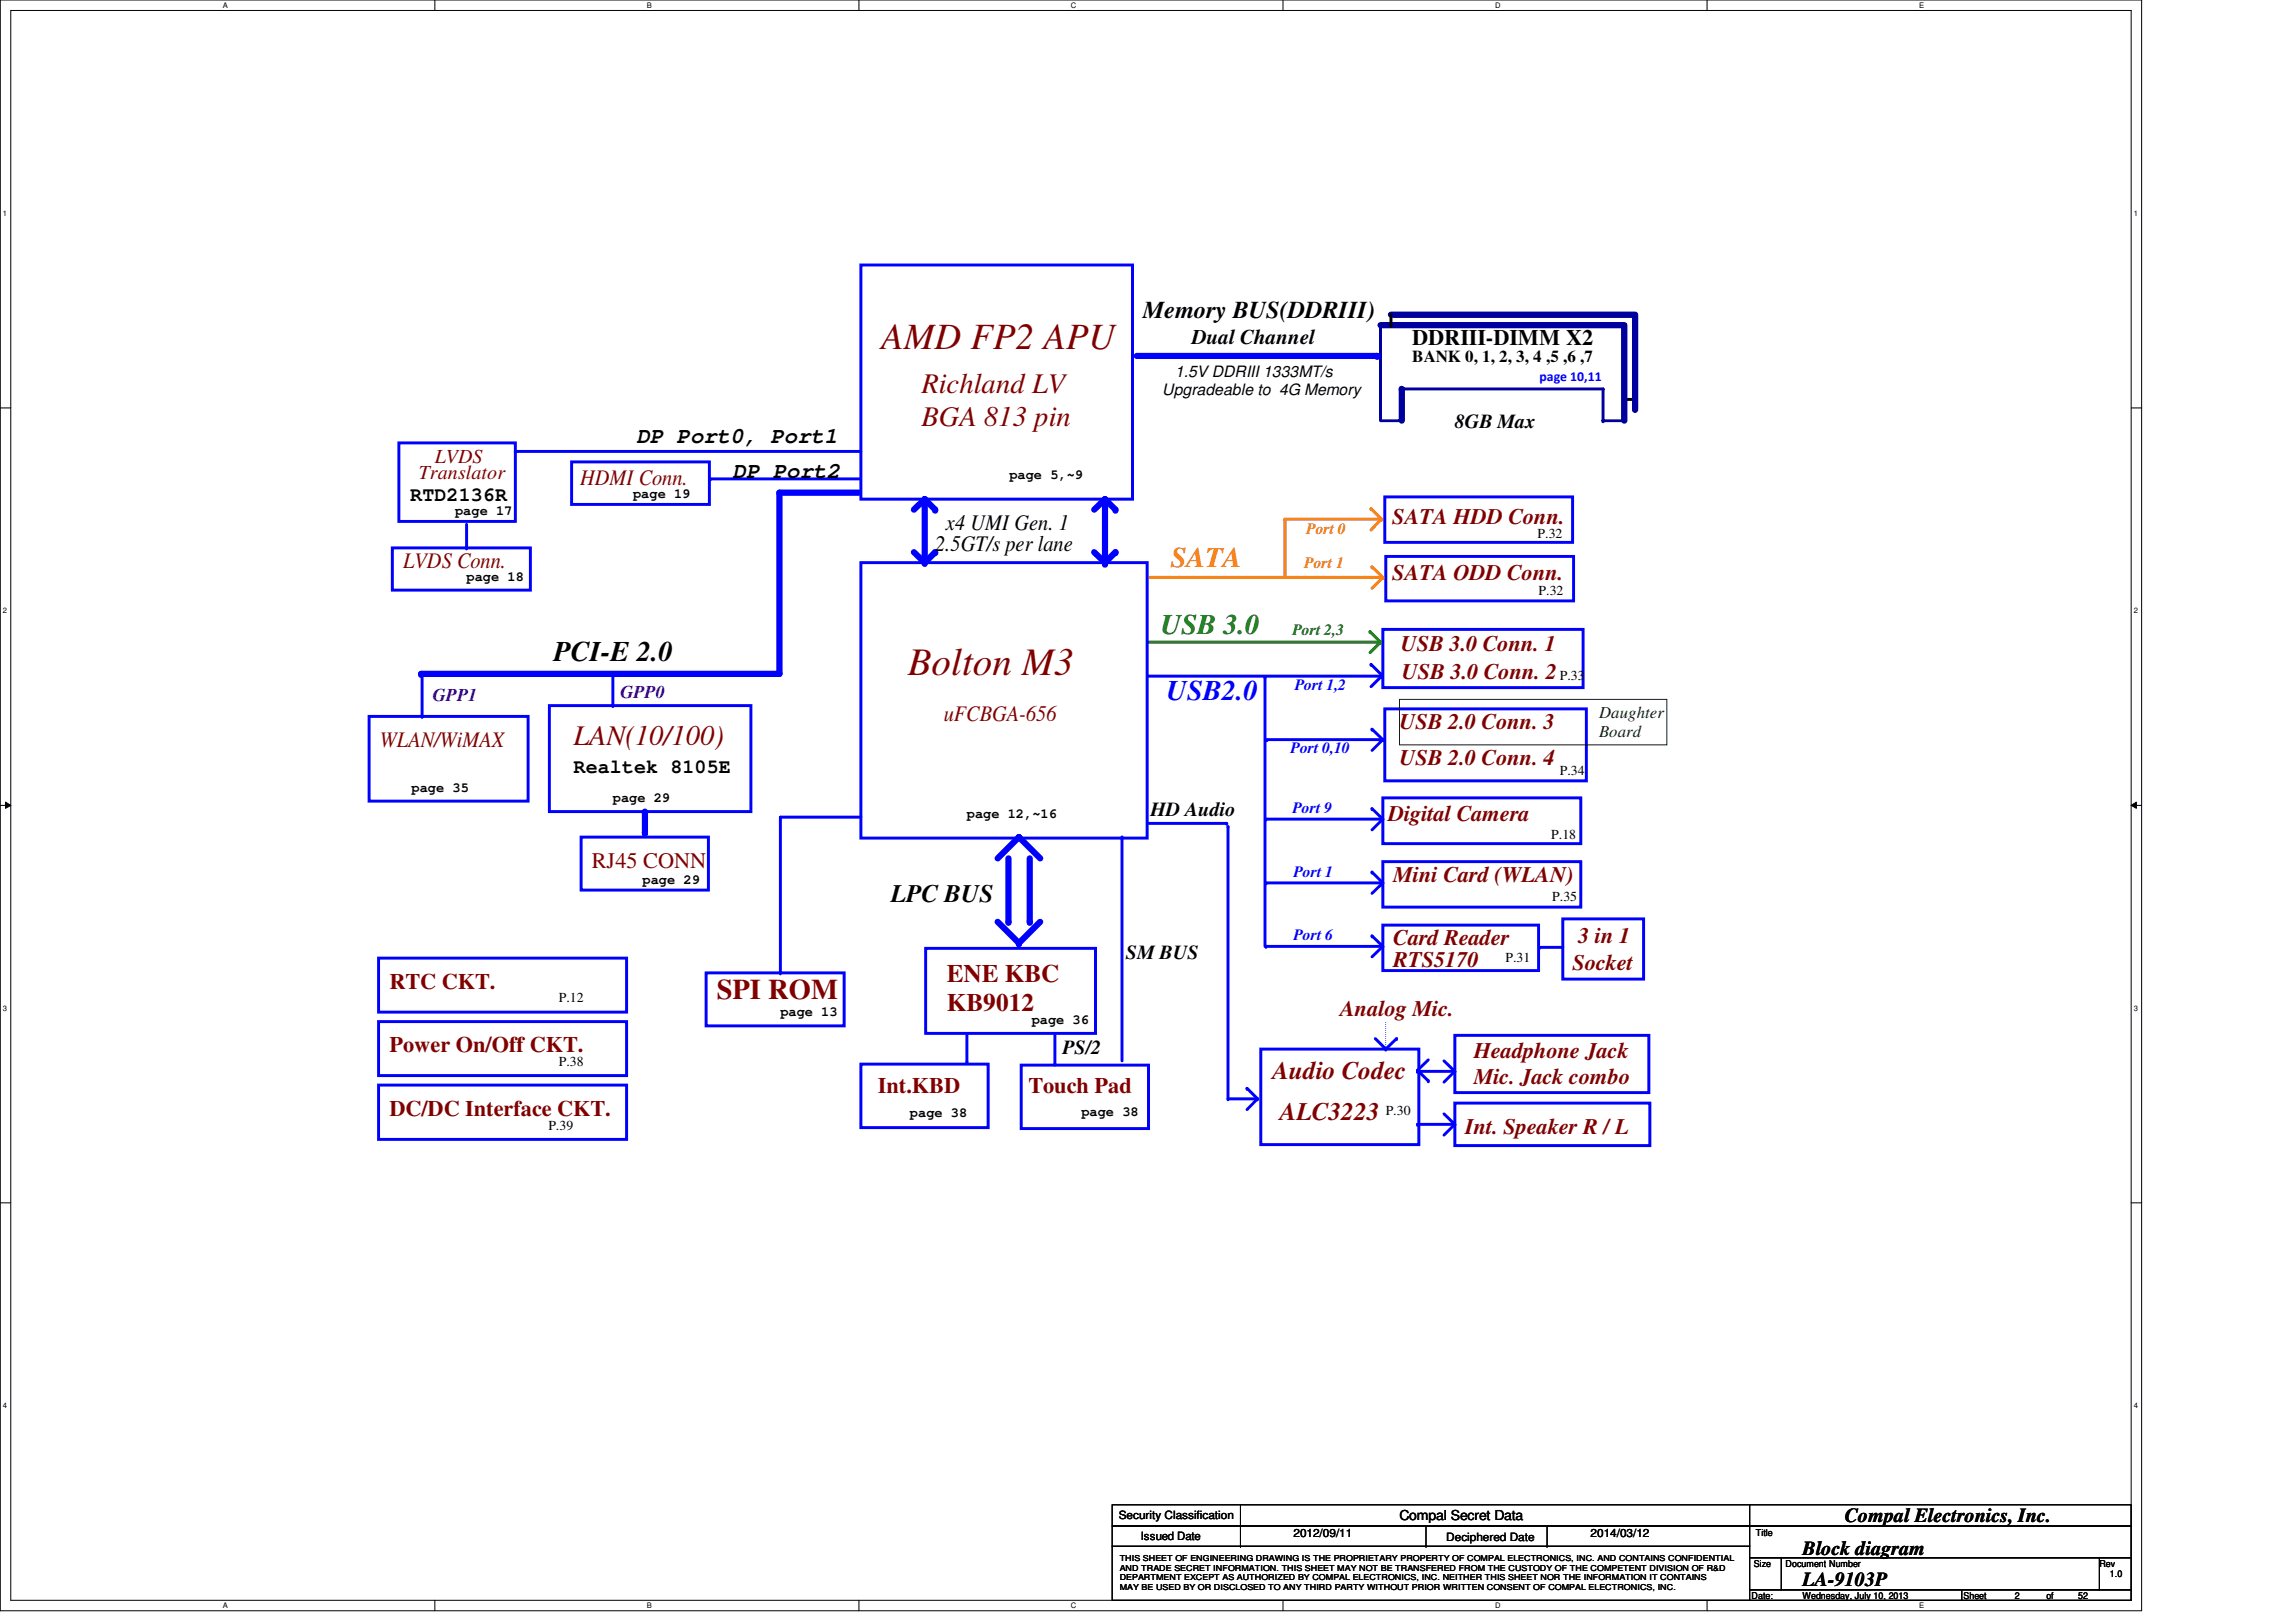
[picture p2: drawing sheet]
<svg xmlns="http://www.w3.org/2000/svg" width="297mm" height="210mm" viewBox="0 0 297 210" stroke-linecap="round" stroke-linejoin="round" font-family="sans-serif">
<defs><g id="words">
<text font-size="5" fill="#800000" x="117.4" y="87.4">Bolton M3</text>
<text font-size="4.8" fill="#800000" x="114" y="45.1">AMD FP2 APU</text>
<g font-size="3.7" fill="#800000">
<text x="119.2" y="50.8">Richland LV</text>
<text x="119.2" y="55.2">BGA 813 pin</text>
<text x="74.2" y="96.4">LAN(10/100)</text>
<text x="92.7" y="129.2">SPI ROM</text>
</g>
<text font-size="3.7" fill="#ff8000" x="151.5" y="73.4">SATA</text>
<text font-size="3.7" fill="#008000" x="150.2" y="82">USB 3.0</text>
<text font-size="3.7" x="71.6" y="85.6">PCI-E 2.0</text>
<text font-size="3.7" fill="#00f" x="150.9" y="90.6">USB2.0</text>
<text font-size="3.3" x="115.2" y="116.8">LPC BUS</text>
<g font-size="3.3" fill="#800000">
<text x="122.5" y="127.1">ENE KBC</text>
<text x="122.5" y="130.9">KB9012</text>
<text x="164.6" y="139.7">Audio Codec</text>
<text x="165.6" y="145">ALC3223</text>
</g>
<text font-size="3.1" x="147.9" y="41.1">Memory BUS(DDRIII)</text>
<g font-size="2.9">
<text x="182.7" y="44.7">DDRIII-DIMM X2</text>
<text x="82.3" y="57.3">DP Port0, Port1</text>
<text x="94.8" y="61.8">DP Port2</text>
<text x="121" y="71.3">2.5GT/s per lane</text>
<text x="122.4" y="68.5">x4 UMI Gen. 1</text>
</g>
<g font-size="2.9" fill="#800000">
<text x="75.1" y="62.8">HDMI Conn.</text>
<text x="180.1" y="67.8">SATA HDD Conn.</text>
<text x="52.2" y="73.5">LVDS Conn.</text>
<text x="180.1" y="75">SATA ODD Conn.</text>
<text x="181.2" y="84.2">USB 3.0 Conn. 1</text>
<text x="181.4" y="87.9">USB 3.0 Conn. 2</text>
<text x="122.1" y="93.3">uFCBGA-656</text>
<text x="181.1" y="94.4">USB 2.0 Conn. 3</text>
<text x="49.1" y="96.6">WLAN/WiMAX</text>
<text x="181.1" y="99">USB 2.0 Conn. 4</text>
<text x="179.6" y="106.3">Digital Camera</text>
<text x="76.6" y="112.3">RJ45 CONN</text>
<text x="180.3" y="114.1">Mini Card (WLAN)</text>
<text x="180.3" y="122.3">Card Reader</text>
<text x="180.3" y="125.1">RTS5170</text>
<text x="203.5" y="125.5">Socket</text>
<text x="204.2" y="122.1">3 in 1</text>
<text x="50.4" y="128">RTC CKT.</text>
<text x="173.4" y="131.5">Analog Mic.</text>
<text x="50.4" y="136.2">Power On/Off CKT.</text>
<text x="190.7" y="136.9">Headphone Jack</text>
<text x="113.6" y="141.4">Int.KBD</text>
<text x="133.1" y="141.4">Touch Pad</text>
<text x="190.7" y="140.3">Mic. Jack combo</text>
<text x="50.4" y="144.4">DC/DC Interface CKT.</text>
<text x="189.6" y="146.8">Int. Speaker R / L</text>
</g>
<text font-size="2.7" x="154.2" y="44.5">Dual Channel</text>
<g font-size="2.6" fill="#800000">
<text x="56.3" y="59.9">LVDS</text>
<text x="54.2" y="61.9">Translator</text>
</g>
<g font-size="2.6">
<text x="188.2" y="55.3">8GB Max</text>
<text x="53.1" y="64.8">RTD2136R</text>
<text x="74.2" y="100">Realtek 8105E</text>
<text x="148.8" y="105.5">HD Audio</text>
<text x="145.7" y="124.1">SM BUS</text>
<text x="137.5" y="136.4">PS/2</text>
<text x="238.7" y="197">Compal Electronics, Inc.</text>
<text x="233.2" y="201.2">Block diagram</text>
<text x="233.2" y="205.3">LA-9103P</text>
</g>
<g font-size="2.3" fill="#400080">
<text x="56" y="90.7">GPP1</text>
<text x="80.3" y="90.3">GPP0</text>
</g>
<text font-size="2.2" x="182.7" y="46.8">BANK 0, 1, 2, 3, 4 ,5 ,6 ,7</text>
<g font-size="2.2" fill="#004000">
<text x="206.9" y="92.9">Daughter</text>
<text x="206.9" y="95.4">Board</text>
</g>
<g font-size="2">
<text x="150.4" y="51.2">Upgradeable to 4G Memory</text>
<text x="152" y="48.8">1.5V DDRIII 1333MT/s</text>
</g>
<g font-size="2" fill="#ff8000">
<text x="169" y="69.1">Port 0</text>
<text x="168.7" y="73.5">Port 1</text>
</g>
<text font-size="2" fill="#008000" x="167.2" y="82.2">Port 2,3</text>
<g font-size="2" fill="#00f">
<text x="167.5" y="89.3">Port 1,2</text>
<text x="167" y="97.4">Port 0,10</text>
<text x="167.2" y="105.2">Port 9</text>
<text x="167.3" y="113.5">Port 1</text>
<text x="167.3" y="121.7">Port 6</text>
</g>
<text font-size="1.8" fill="#00f" x="199.2" y="49.3">page 10,11</text>
<g font-size="1.8">
<text x="81.9" y="64.5">page 19</text>
<text x="130.6" y="62">page 5,~9</text>
<text x="58.9" y="66.7">page 17</text>
<text x="198.9" y="69.6">P.32</text>
<text x="60.4" y="75.1">page 18</text>
<text x="199" y="77">P.32</text>
<text x="201.8" y="88">P.33</text>
<text x="201.8" y="100.3">P.34</text>
<text x="53.3" y="102.4">page 35</text>
<text x="79.3" y="103.8">page 29</text>
<text x="125.1" y="105.9">page 12,~16</text>
<text x="200.7" y="108.6">P.18</text>
<text x="83.1" y="114.4">page 29</text>
<text x="200.8" y="116.5">P.35</text>
<text x="194.8" y="124.5">P.31</text>
<text x="72.3" y="129.7">P.12</text>
<text x="101" y="131.5">page 13</text>
<text x="72.3" y="137.9">P.38</text>
<text x="133.5" y="132.5">page 36</text>
<text x="70.9" y="146.2">P.39</text>
<text x="117.7" y="144.6">page 38</text>
<text x="139.9" y="144.4">page 38</text>
<text x="179.3" y="144.2">P.30</text>
<text x="181.1" y="196.8">Compal Secret Data</text>
</g>
<g font-size="1.5">
<text x="144.7" y="196.6">Security Classification</text>
<text x="147.6" y="199.3">Issued Date</text>
<text x="167.3" y="198.8">2012/09/11</text>
<text x="187.1" y="199.4">Deciphered Date</text>
<text x="205.8" y="198.8">2014/03/12</text>
</g>
<g font-size="1.2">
<text x="226.9" y="202.7">Size</text>
<text x="227.2" y="198.8">Title</text>
<text x="231" y="202.7">Document Number</text>
<text x="271.6" y="202.7">Rev</text>
<text x="226.6" y="206.9">Date:</text>
<text x="233.2" y="206.9">Wednesday, July 10, 2013</text>
<text x="254" y="206.9">Sheet</text>
<text x="260.6" y="206.9">2</text>
<text x="264.7" y="206.9">of</text>
<text x="268.9" y="206.9">52</text>
<text x="273" y="204.1">1.0</text>
</g>
<g font-size="1.1">
<text x="144.9" y="203.2">AND TRADE SECRET INFORMATION. THIS SHEET MAY NOT BE TRANSFERED FROM THE CUSTODY OF THE COMPETENT DIVISION OF R&amp;D</text>
<text x="144.9" y="202">THIS SHEET OF ENGINEERING DRAWING IS THE PROPRIETARY PROPERTY OF COMPAL ELECTRONICS, INC. AND CONTAINS CONFIDENTIAL</text>
<text x="144.9" y="204.5">DEPARTMENT EXCEPT AS AUTHORIZED BY COMPAL ELECTRONICS, INC. NEITHER THIS SHEET NOR THE INFORMATION IT CONTAINS</text>
<text x="144.9" y="205.7">MAY BE USED BY OR DISCLOSED TO ANY THIRD PARTY WITHOUT PRIOR WRITTEN CONSENT OF COMPAL ELECTRONICS, INC.</text>
</g>
<g font-size="1">
<text x="28.8" y="1">A</text>
<text x="83.7" y="1">B</text>
<text x="138.6" y="1">C</text>
<text x="193.4" y="1">D</text>
<text x="248.3" y="1">E</text>
<text x=".4" y="27.9">1</text>
<text x="276.1" y="27.9">1</text>
<text x=".4" y="79.4">2</text>
<text x="276.1" y="79.4">2</text>
<text x=".4" y="130.8">3</text>
<text x="276.1" y="130.8">3</text>
<text x=".4" y="182.2">4</text>
<text x="276.1" y="182.2">4</text>
<text x="28.8" y="208.1">A</text>
<text x="83.7" y="208.1">B</text>
<text x="138.6" y="208.1">C</text>
<text x="193.4" y="208.1">D</text>
<text x="248.3" y="208.1">E</text>
</g>
</g></defs>
<path d="M0 0h277.1v208.4h-277.1zM1.4 1.4h274.3v205.7h-274.3z" fill="none" stroke="#000" stroke-width=".13"/>
<g fill="#fff">
<path d="M28.8 .1h.7v1.1h-.7z"/>
<path d="M28.8 207.2h.7v1.1h-.7z"/>
</g>
<path d="M56.3 0v1.4M56.3 207.1v1.3" fill="none" stroke="#000" stroke-width=".13"/>
<g fill="#fff">
<path d="M83.7 .1h.6v1.1h-.6z"/>
<path d="M83.7 207.2h.6v1.1h-.6z"/>
</g>
<path d="M111.1 0v1.4M111.1 207.1v1.3" fill="none" stroke="#000" stroke-width=".13"/>
<g fill="#fff">
<path d="M138.6 .1h.7v1.1h-.7z"/>
<path d="M138.6 207.2h.7v1.1h-.7z"/>
</g>
<path d="M166 0v1.4M166 207.1v1.3" fill="none" stroke="#000" stroke-width=".13"/>
<g fill="#fff">
<path d="M193.4 .1h.7v1.1h-.7z"/>
<path d="M193.4 207.2h.7v1.1h-.7z"/>
</g>
<path d="M220.8 0v1.4M220.8 207.1v1.3" fill="none" stroke="#000" stroke-width=".13"/>
<g fill="#fff">
<path d="M248.3 .1h.6v1.1h-.6z"/>
<path d="M248.3 207.2h.6v1.1h-.6z"/>
<path d="M.4 27.1h.5v1.1h-.5z"/>
<path d="M276.1 27.1h.5v1.1h-.5z"/>
<path d="M.4 78.5h.5v1.1h-.5z"/>
<path d="M276.1 78.5h.5v1.1h-.5z"/>
</g>
<path d="M0 52.8h1.4M275.7 52.8h1.4" fill="none" stroke="#000" stroke-width=".13"/>
<g fill="#fff">
<path d="M.4 129.9h.5v1.1h-.5z"/>
<path d="M276.1 129.9h.5v1.1h-.5z"/>
</g>
<path d="M0 104.2h1.4M.7 103.8l.7 .4-.7 .4zM275.7 104.2l.7-.4v.8zM275.7 104.2h1.4" fill="none" stroke="#000" stroke-width=".13"/>
<path d="M.7 103.8l.7 .4-.7 .4zM275.7 104.2l.7-.4v.8z" fill="#000"/>
<g fill="#fff">
<path d="M.4 181.4h.5v1.1h-.5z"/>
<path d="M276.1 181.4h.5v1.1h-.5z"/>
</g>
<path d="M0 155.7h1.4M275.7 155.7h1.4" fill="none" stroke="#000" stroke-width=".13"/>
<path d="M210.1 51.7h1.4" fill="none" stroke="#000" stroke-width=".38"/>
<circle cx="210.1" cy="51.7" r=".19" fill="#000"/>
<path d="M181.4 50.3h26" fill="none" stroke="#0000a0" stroke-width=".38"/>
<circle cx="207.4" cy="50.3" r=".19" fill="#0000a0"/>
<path d="M178.6 42.1v12.3h2.8" fill="none" stroke="#0000a0" stroke-width=".38"/>
<path d="M178.6 42.1h31.5v12.3M181.4 50.3v4.1" fill="none" stroke="#0000a0" stroke-width=".8"/>
<circle cx="181.4" cy="50.3" r=".4" fill="#0000a0"/>
<path d="M207.4 50.3v4.1" fill="none" stroke="#0000a0" stroke-width=".38"/>
<circle cx="207.4" cy="54.4" r=".19" fill="#0000a0"/>
<path d="M180 40.7h31.5v12.3" fill="none" stroke="#0000a0" stroke-width=".8"/>
<path d="M180 40.7v1.4" fill="none" stroke="#000" stroke-width=".38"/>
<circle cx="180" cy="42.1" r=".19" fill="#000"/>
<path d="M207.4 54.4h2.7" fill="none" stroke="#0000a0" stroke-width=".38"/>
<circle cx="207.4" cy="54.4" r=".19" fill="#0000a0"/>
<path d="M148.6 87.5h30.1M49 132.2h32.1v7h-32.1zM49 124h32.1v7h-32.1zM49 140.4h32.1v7h-32.1z" fill="none" stroke="#00f" stroke-width=".38"/>
<circle cx="178.7" cy="87.5" r=".19" fill="#00f"/>
<path d="M177.4 86l1.3 1.3M178.9 81.4h25.9v7.6h-25.9zM179.2 91.7h26v9.3h-26zM178.9 103.3h25.6v5.9h-25.6zM178.9 111.5h25.6v5.9h-25.6z" fill="none" stroke="#00f" stroke-width=".38"/>
<circle cx="177.4" cy="86" r=".19" fill="#00f"/>
<path d="M163.7 87.6v34.9" fill="none" stroke="#00f" stroke-width=".38"/>
<circle cx="163.7" cy="87.6" r=".19" fill="#00f"/>
<path d="M178.7 87.5l-1.3 1.4" fill="none" stroke="#00f" stroke-width=".38"/>
<circle cx="178.7" cy="87.5" r=".19" fill="#00f"/>
<path d="M163.8 114.3h15.1" fill="none" stroke="#00f" stroke-width=".38"/>
<circle cx="163.8" cy="114.3" r=".19" fill="#00f"/>
<path d="M163.8 106h15.1" fill="none" stroke="#00f" stroke-width=".38"/>
<circle cx="163.8" cy="106" r=".19" fill="#00f"/>
<path d="M177.5 104.6l1.4 1.4" fill="none" stroke="#00f" stroke-width=".38"/>
<circle cx="177.5" cy="104.6" r=".19" fill="#00f"/>
<path d="M178.9 106l-1.4 1.4" fill="none" stroke="#00f" stroke-width=".38"/>
<circle cx="178.9" cy="106" r=".19" fill="#00f"/>
<path d="M177.5 112.9l1.4 1.4" fill="none" stroke="#00f" stroke-width=".38"/>
<circle cx="177.5" cy="112.9" r=".19" fill="#00f"/>
<path d="M178.9 114.3l-1.4 1.3" fill="none" stroke="#00f" stroke-width=".38"/>
<circle cx="178.9" cy="114.3" r=".19" fill="#00f"/>
<path d="M179.3 72h24.3v5.8h-24.3zM158.9 107v35.2" fill="none" stroke="#00f" stroke-width=".38"/>
<circle cx="158.9" cy="107" r=".19" fill="#00f"/>
<path d="M163.1 135.8h20.5v12.3h-20.5zM188.2 134h25.1v7.4h-25.1zM158.9 142.2h3.8M188.2 142.7h25.2v5.6h-25.2z" fill="none" stroke="#00f" stroke-width=".38"/>
<circle cx="158.9" cy="142.2" r=".19" fill="#00f"/>
<path d="M148.6 106.6h10.1" fill="none" stroke="#00f" stroke-width=".38"/>
<circle cx="158.7" cy="106.6" r=".19" fill="#00f"/>
<path d="M161.3 140.8l1.4 1.4" fill="none" stroke="#00f" stroke-width=".38"/>
<circle cx="161.3" cy="140.8" r=".19" fill="#00f"/>
<path d="M162.7 142.2l-1.4 1.4" fill="none" stroke="#00f" stroke-width=".38"/>
<circle cx="162.7" cy="142.2" r=".19" fill="#00f"/>
<path d="M178.6 83.1l-1.4 1.4" fill="none" stroke="#008000" stroke-width=".38"/>
<circle cx="178.6" cy="83.1" r=".19" fill="#008000"/>
<path d="M177.2 81.7l1.4 1.4" fill="none" stroke="#008000" stroke-width=".38"/>
<circle cx="177.2" cy="81.7" r=".19" fill="#008000"/>
<path d="M148.4 83.1h30.2" fill="none" stroke="#008000" stroke-width=".38"/>
<circle cx="178.6" cy="83.1" r=".19" fill="#008000"/>
<path d="M163.9 95.7h15.1" fill="none" stroke="#00f" stroke-width=".38"/>
<circle cx="163.9" cy="95.7" r=".19" fill="#00f"/>
<path d="M177.5 94.4l1.4 1.3" fill="none" stroke="#00f" stroke-width=".38"/>
<circle cx="177.5" cy="94.4" r=".19" fill="#00f"/>
<path d="M178.9 95.7l-1.4 1.4" fill="none" stroke="#00f" stroke-width=".38"/>
<circle cx="178.9" cy="95.7" r=".19" fill="#00f"/>
<path d="M166.2 67.2v7.4" fill="none" stroke="#ff8000" stroke-width=".38"/>
<circle cx="166.2" cy="67.2" r=".19" fill="#ff8000"/>
<path d="M178.9 74.7l-1.4 1.4" fill="none" stroke="#ff8000" stroke-width=".38"/>
<circle cx="178.9" cy="74.7" r=".19" fill="#ff8000"/>
<path d="M177.5 73.4l1.4 1.3" fill="none" stroke="#ff8000" stroke-width=".38"/>
<circle cx="177.5" cy="73.4" r=".19" fill="#ff8000"/>
<path d="M148.7 74.7h30.2" fill="none" stroke="#ff8000" stroke-width=".38"/>
<circle cx="178.9" cy="74.7" r=".19" fill="#ff8000"/>
<path d="M179.2 64.3h24.3v5.9h-24.3z" fill="none" stroke="#00f" stroke-width=".38"/>
<path d="M178.7 67.2l-1.3 1.4" fill="none" stroke="#ff8000" stroke-width=".38"/>
<circle cx="178.7" cy="67.2" r=".19" fill="#ff8000"/>
<path d="M177.4 65.8l1.3 1.4" fill="none" stroke="#ff8000" stroke-width=".38"/>
<circle cx="177.4" cy="65.8" r=".19" fill="#ff8000"/>
<path d="M166.4 67.2h12.3" fill="none" stroke="#ff8000" stroke-width=".38"/>
<circle cx="178.7" cy="67.2" r=".19" fill="#ff8000"/>
<path d="M183.4 138.6h4.8" fill="none" stroke="#00f" stroke-width=".38"/>
<circle cx="183.4" cy="138.6" r=".19" fill="#00f"/>
<path d="M188.2 138.6l-1.4 1.4" fill="none" stroke="#00f" stroke-width=".38"/>
<circle cx="188.2" cy="138.6" r=".19" fill="#00f"/>
<path d="M186.8 137.3l1.4 1.3" fill="none" stroke="#00f" stroke-width=".38"/>
<circle cx="188.2" cy="138.6" r=".19" fill="#00f"/>
<path d="M183.4 138.5l1.4 1.4" fill="none" stroke="#00f" stroke-width=".38"/>
<circle cx="184.8" cy="139.9" r=".19" fill="#00f"/>
<path d="M184.8 137.2l-1.4 1.3" fill="none" stroke="#00f" stroke-width=".38"/>
<circle cx="183.4" cy="138.5" r=".19" fill="#00f"/>
<path d="M183.4 145.5h4.8" fill="none" stroke="#00f" stroke-width=".38"/>
<circle cx="183.4" cy="145.5" r=".19" fill="#00f"/>
<path d="M186.8 144.1l1.4 1.4" fill="none" stroke="#00f" stroke-width=".38"/>
<circle cx="188.2" cy="145.5" r=".19" fill="#00f"/>
<path d="M188.2 145.5l-1.4 1.4" fill="none" stroke="#00f" stroke-width=".38"/>
<circle cx="188.2" cy="145.5" r=".19" fill="#00f"/>
<path d="M179.3 132.3v3.5M179.3 135.8h.1" fill="none" stroke="#00f" stroke-width=".13" stroke-dasharray="0 .3"/>
<path d="M180.7 134.4l-1.4 1.4" fill="none" stroke="#00f" stroke-width=".38"/>
<circle cx="180.7" cy="134.4" r=".19" fill="#00f"/>
<path d="M177.9 134.4l1.4 1.4" fill="none" stroke="#00f" stroke-width=".38"/>
<circle cx="179.3" cy="135.8" r=".19" fill="#00f"/>
<path d="M178.9 119.7h20.1v5.9h-20.1zM202.2 118.9h10.4v7.8h-10.4zM199.2 122.6h3" fill="none" stroke="#00f" stroke-width=".38"/>
<circle cx="199.2" cy="122.6" r=".19" fill="#00f"/>
<path d="M163.8 122.5h15.1" fill="none" stroke="#00f" stroke-width=".38"/>
<circle cx="163.8" cy="122.5" r=".19" fill="#00f"/>
<path d="M178.9 122.5l-1.4 1.3" fill="none" stroke="#00f" stroke-width=".38"/>
<circle cx="178.9" cy="122.5" r=".19" fill="#00f"/>
<path d="M177.5 121.1l1.4 1.4" fill="none" stroke="#00f" stroke-width=".38"/>
<circle cx="177.5" cy="121.1" r=".19" fill="#00f"/>
<path d="M125.1 133.9v3.5" fill="none" stroke="#00f" stroke-width=".38"/>
<circle cx="125.1" cy="137.4" r=".19" fill="#00f"/>
<path d="M136.5 134v3.7" fill="none" stroke="#00f" stroke-width=".38"/>
<circle cx="136.5" cy="137.7" r=".19" fill="#00f"/>
<path d="M111.4 137.7h16.4v8.2h-16.4zM119.8 122.7h21.9v11h-21.9zM132.1 137.8h16.5v8.2h-16.5z" fill="none" stroke="#00f" stroke-width=".38"/>
<path d="M100.8 63.8h10.3" fill="none" stroke="#00f" stroke-width=".8"/>
<circle cx="100.8" cy="63.8" r=".4" fill="#00f"/>
<path d="M143 64.6l1.3 1.4" fill="none" stroke="#00f" stroke-width=".8"/>
<circle cx="144.3" cy="66" r=".4" fill="#00f"/>
<path d="M143 64.6l-1.4 1.4" fill="none" stroke="#00f" stroke-width=".8"/>
<circle cx="143" cy="64.6" r=".4" fill="#00f"/>
<path d="M144.3 71.5l-1.3 1.3" fill="none" stroke="#00f" stroke-width=".8"/>
<circle cx="144.3" cy="71.5" r=".4" fill="#00f"/>
<path d="M141.6 71.5l1.4 1.3" fill="none" stroke="#00f" stroke-width=".8"/>
<circle cx="143" cy="72.8" r=".4" fill="#00f"/>
<path d="M119.6 64.6l1.4 1.4" fill="none" stroke="#00f" stroke-width=".8"/>
<circle cx="121" cy="66" r=".4" fill="#00f"/>
<path d="M119.6 64.6l-1.4 1.4" fill="none" stroke="#00f" stroke-width=".8"/>
<circle cx="119.6" cy="64.6" r=".4" fill="#00f"/>
<path d="M121 71.5l-1.4 1.3" fill="none" stroke="#00f" stroke-width=".8"/>
<circle cx="121" cy="71.5" r=".4" fill="#00f"/>
<path d="M118.2 71.5l1.4 1.3" fill="none" stroke="#00f" stroke-width=".8"/>
<circle cx="119.6" cy="72.8" r=".4" fill="#00f"/>
<path d="M100.8 63.9v23.2" fill="none" stroke="#00f" stroke-width=".8"/>
<circle cx="100.8" cy="87.1" r=".4" fill="#00f"/>
<path d="M54.5 87.2h46.3" fill="none" stroke="#00f" stroke-width=".8"/>
<circle cx="54.5" cy="87.2" r=".4" fill="#00f"/>
<path d="M79.3 87.2v4.1" fill="none" stroke="#00f" stroke-width=".38"/>
<circle cx="79.3" cy="91.3" r=".19" fill="#00f"/>
<path d="M71.1 91.3h26.1v13.7h-26.1z" fill="none" stroke="#00f" stroke-width=".38"/>
<path d="M133.2 111.1v8.2" fill="none" stroke="#00f" stroke-width=".8"/>
<circle cx="133.2" cy="119.3" r=".4" fill="#00f"/>
<path d="M130.5 111.1v8.2" fill="none" stroke="#00f" stroke-width=".8"/>
<circle cx="130.5" cy="119.3" r=".4" fill="#00f"/>
<path d="M131.8 108.3l-2.7 2.8" fill="none" stroke="#00f" stroke-width=".8"/>
<circle cx="131.8" cy="108.3" r=".4" fill="#00f"/>
<path d="M131.8 108.3l2.8 2.8" fill="none" stroke="#00f" stroke-width=".8"/>
<circle cx="131.8" cy="108.3" r=".4" fill="#00f"/>
<path d="M129.1 119.3l2.7 2.7" fill="none" stroke="#00f" stroke-width=".8"/>
<circle cx="131.8" cy="122" r=".4" fill="#00f"/>
<path d="M134.6 119.3l-2.8 2.7" fill="none" stroke="#00f" stroke-width=".8"/>
<circle cx="131.8" cy="122" r=".4" fill="#00f"/>
<path d="M47.7 92.7h20.6v11h-20.6zM54.6 87.2v5.5" fill="none" stroke="#00f" stroke-width=".38"/>
<circle cx="54.6" cy="92.7" r=".19" fill="#00f"/>
<path d="M119.6 64.6v8.2" fill="none" stroke="#00f" stroke-width=".8"/>
<circle cx="119.6" cy="72.8" r=".4" fill="#00f"/>
<path d="M143 64.6v8.3" fill="none" stroke="#00f" stroke-width=".8"/>
<circle cx="143" cy="72.9" r=".4" fill="#00f"/>
<path d="M111.4 34.3h35.1v30.3h-35.1zM111.4 72.8h37v35.7h-37z" fill="none" stroke="#00f" stroke-width=".38"/>
<path d="M147.1 46.1h31.1" fill="none" stroke="#00f" stroke-width=".8"/>
<circle cx="178.2" cy="46.1" r=".4" fill="#00f"/>
<path d="M101 105.7h10.4" fill="none" stroke="#00f" stroke-width=".38"/>
<circle cx="101" cy="105.7" r=".19" fill="#00f"/>
<path d="M101 105.9v20" fill="none" stroke="#00f" stroke-width=".38"/>
<circle cx="101" cy="125.9" r=".19" fill="#00f"/>
<path d="M75.2 108.3h16.4v6.9h-16.4zM91.4 125.9h17.8v6.9h-17.8z" fill="none" stroke="#00f" stroke-width=".38"/>
<path d="M83.4 105v2.8" fill="none" stroke="#00f" stroke-width=".8"/>
<circle cx="83.4" cy="107.8" r=".4" fill="#00f"/>
<path d="M66.7 58.4h44.7M50.8 70.9h17.8v5.5h-17.8z" fill="none" stroke="#00f" stroke-width=".38"/>
<circle cx="66.7" cy="58.4" r=".19" fill="#00f"/>
<path d="M51.6 57.3h15.1v10.2h-15.1zM60.4 67.9v3" fill="none" stroke="#00f" stroke-width=".38"/>
<circle cx="60.4" cy="70.9" r=".19" fill="#00f"/>
<path d="M91.9 62h19.3" fill="none" stroke="#00f" stroke-width=".38"/>
<circle cx="91.9" cy="62" r=".19" fill="#00f"/>
<path d="M74 59.8h17.8v5.5h-17.8zM145.2 108.3v29" fill="none" stroke="#00f" stroke-width=".38"/>
<path d="M181.1 90.5h34.5v5.9h-34.5z" fill="none" stroke="#004000" stroke-width=".13"/>
<circle cx="145.2" cy="108.3" r=".19" fill="#00f"/>
<g fill="none" stroke="#000" stroke-width=".13">
<path d="M143.9 194.7h82.5v2.8h-82.5zM143.9 197.5h82.5v2.6h-82.5zM160.5 197.5h.1M160.5 194.7v5.4M184.5 197.5v2.6M200.1 197.5v2.6M226.4 194.7h49.3v2.8h-49.3zM226.4 197.5h49.3v4.1h-49.3zM143.9 200.1h82.5v7h-82.5zM160.5 200.1h.1M184.5 200.1h.1M200.1 200.1h.1"/>
<path d="M226.4 201.6h4.1v4.1h-4.1zM226.4 205.7h27.4v1.4h-27.4zM230.5 201.6h41.1v4.1h-41.1zM253.8 205.7h21.9v1.4h-21.9zM271.6 201.6h4.1v4.1h-4.1z"/>
</g>
<use href="#words"/>
</svg>
